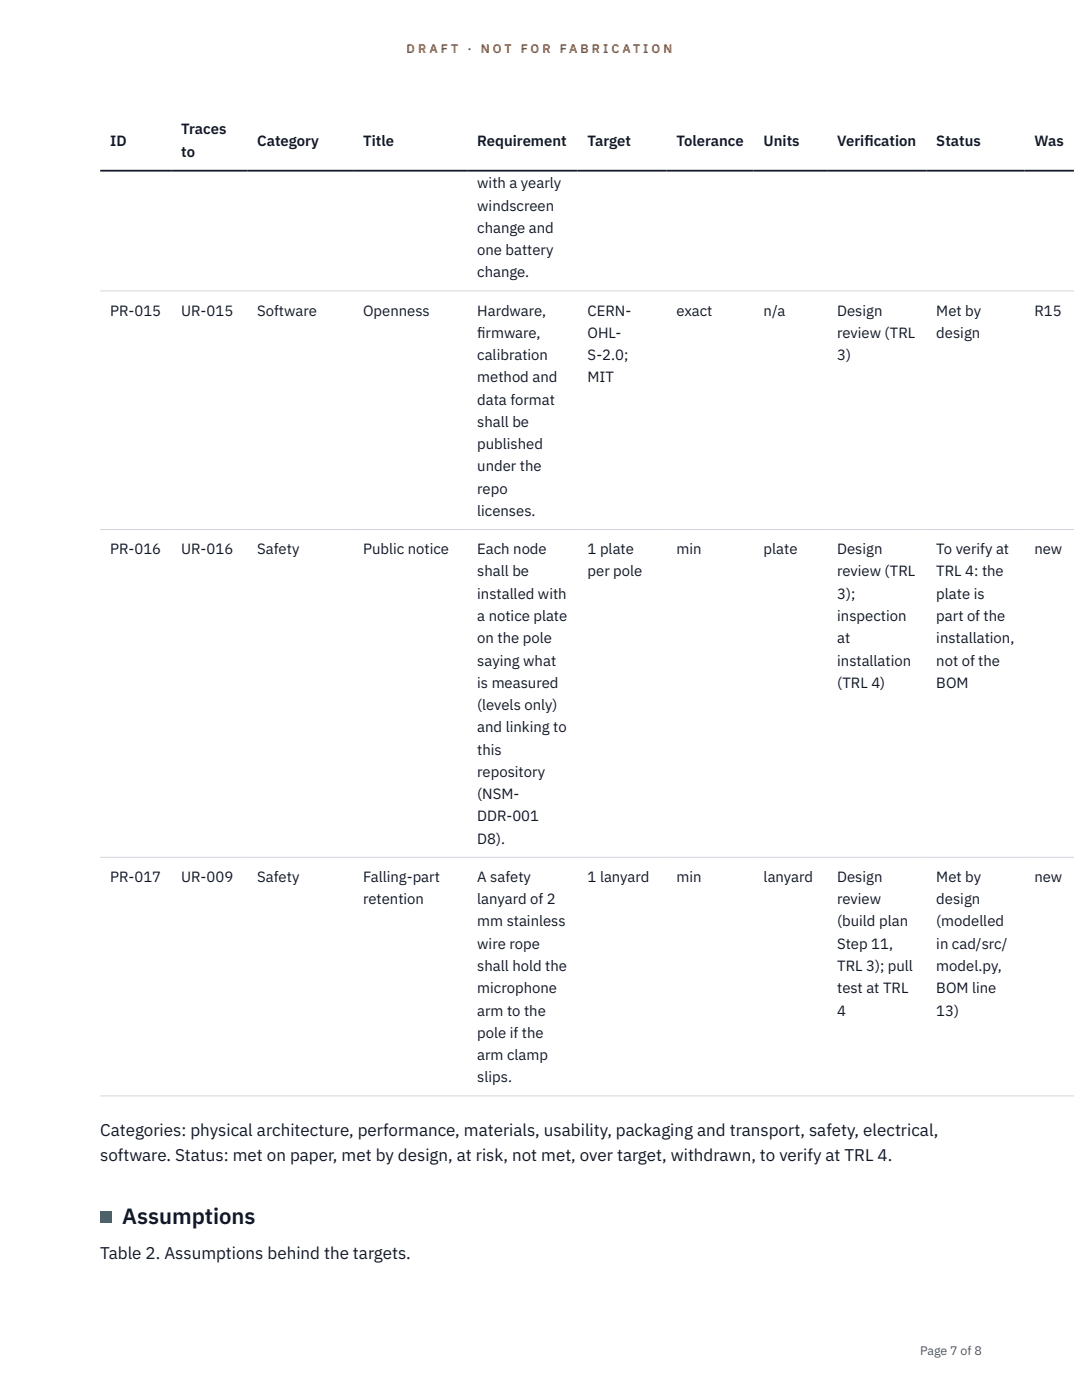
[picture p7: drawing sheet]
<svg xmlns="http://www.w3.org/2000/svg" width="216mm" height="279mm" viewBox="0 0 216 279" stroke-linecap="round" stroke-linejoin="round" font-family="sans-serif">
<defs><g id="words">
<text font-size="4.4" fill="#111827" x="24.4" y="244.4">Assumptions</text>
<g font-size="3.4" fill="#111827">
<text x="20" y="226.6">Categories: physical architecture, performance, materials, usability, packaging and transport, safety, electrical,</text>
<text x="20" y="231.7">software. Status: met on paper, met by design, at risk, not met, over target, withdrawn, to verify at TRL 4.</text>
<text x="20" y="251.3">Table 2. Assumptions behind the targets.</text>
</g>
<g font-size="3" fill="#111827">
<text x="22" y="29.1">ID</text>
<text x="36.2" y="26.8">Traces</text>
<text x="51.3" y="29.1">Category</text>
<text x="72.5" y="29.1">Title</text>
<text x="95.2" y="29.1">Requirement</text>
<text x="117.2" y="29.1">Target</text>
<text x="135" y="29.1">Tolerance</text>
<text x="152.4" y="29.1">Units</text>
<text x="167.1" y="29.1">Verif</text>
<text x="172.5" y="29.1">ication</text>
<text x="186.8" y="29.1">Status</text>
<text x="206.4" y="29.1">Was</text>
<text x="36.2" y="31.3">to</text>
<text x="95.2" y="37.6">with a yearly</text>
<text x="95.2" y="42">windscreen</text>
<text x="95.2" y="46.5">change and</text>
<text x="95.2" y="50.9">one battery</text>
<text x="95.2" y="55.4">change.</text>
<text x="22" y="63">PR-015</text>
<text x="36.2" y="63">UR-015</text>
<text x="51.3" y="63">Software</text>
<text x="72.5" y="63">Openness</text>
<text x="95.2" y="63">Hardware,</text>
<text x="117.2" y="63">CERN-</text>
<text x="135" y="63">exact</text>
<text x="152.4" y="63">n/a</text>
<text x="167.1" y="63">Design</text>
<text x="186.8" y="63">Met by</text>
<text x="206.4" y="63">R15</text>
<text x="95.2" y="67.4">f</text>
<text x="95.2" y="67.4">irmware,</text>
<text x="95.2" y="71.9">calibration</text>
<text x="117.2" y="67.4">OHL-</text>
<text x="117.2" y="71.9">S-2.0;</text>
<text x="167.1" y="67.4">review (TRL</text>
<text x="167.1" y="71.9">3)</text>
<text x="186.8" y="67.4">design</text>
<text x="95.2" y="76.3">method and</text>
<text x="117.2" y="76.3">MIT</text>
<text x="95.2" y="80.8">data format</text>
<text x="95.2" y="85.2">shall be</text>
<text x="95.2" y="89.6">published</text>
<text x="95.2" y="94.1">under the</text>
<text x="95.2" y="98.5">repo</text>
<text x="95.2" y="103">licenses.</text>
<text x="22" y="110.6">PR-016</text>
<text x="36.2" y="110.6">UR-016</text>
<text x="51.3" y="110.6">Safety</text>
<text x="72.5" y="110.6">Public notice</text>
<text x="95.2" y="110.6">Each node</text>
<text x="117.2" y="110.6">1 plate</text>
<text x="135" y="110.6">min</text>
<text x="152.4" y="110.6">plate</text>
<text x="167.1" y="110.6">Design</text>
<text x="186.8" y="110.6">To verify at</text>
<text x="206.4" y="110.6">new</text>
<text x="95.2" y="115">shall be</text>
<text x="95.2" y="119.5">installed with</text>
<text x="117.2" y="115">per pole</text>
<text x="167.1" y="115">review (TRL</text>
<text x="167.1" y="119.5">3);</text>
<text x="186.8" y="115">TRL 4: the</text>
<text x="186.8" y="119.5">plate is</text>
<text x="95.2" y="123.9">a notice plate</text>
<text x="167.1" y="123.9">inspection</text>
<text x="186.8" y="123.9">part of the</text>
<text x="95.2" y="128.4">on the pole</text>
<text x="167.1" y="128.4">at</text>
<text x="186.8" y="128.4">installation,</text>
<text x="95.2" y="132.8">saying what</text>
<text x="95.2" y="137.3">is measured</text>
<text x="167.1" y="132.8">installation</text>
<text x="167.1" y="137.3">(TRL 4)</text>
<text x="186.8" y="132.8">not of the</text>
<text x="186.8" y="137.3">BOM</text>
<text x="95.2" y="141.7">(levels only)</text>
<text x="95.2" y="146.2">and linking to</text>
<text x="95.2" y="150.6">this</text>
<text x="95.2" y="155.1">repository</text>
<text x="95.2" y="159.5">(NSM-</text>
<text x="95.2" y="163.9">DDR-001</text>
<text x="95.2" y="168.4">D8).</text>
<text x="22" y="176">PR-017</text>
<text x="36.2" y="176">UR-009</text>
<text x="51.3" y="176">Safety</text>
<text x="72.5" y="176">Falling-part</text>
<text x="95.2" y="176">A safety</text>
<text x="117.2" y="176">1 lanyard</text>
<text x="135" y="176">min</text>
<text x="152.4" y="176">lanyard</text>
<text x="167.1" y="176">Design</text>
<text x="186.8" y="176">Met by</text>
<text x="206.4" y="176">new</text>
<text x="72.5" y="180.5">retention</text>
<text x="95.2" y="180.5">lanyard of 2</text>
<text x="95.2" y="184.9">mm stainless</text>
<text x="167.1" y="180.5">review</text>
<text x="167.1" y="184.9">(build plan</text>
<text x="186.8" y="180.5">design</text>
<text x="186.8" y="184.9">(modelled</text>
<text x="95.2" y="189.3">wire rope</text>
<text x="167.1" y="189.3">Step 11,</text>
<text x="186.8" y="189.3">in cad/src/</text>
<text x="95.2" y="193.8">shall hold the</text>
<text x="167.1" y="193.8">TRL 3); pull</text>
<text x="186.8" y="193.8">model.py,</text>
<text x="95.2" y="198.2">microphone</text>
<text x="95.2" y="202.7">arm to the</text>
<text x="167.1" y="198.2">test at TRL</text>
<text x="167.1" y="202.7">4</text>
<text x="186.8" y="198.2">BOM line</text>
<text x="186.8" y="202.7">13)</text>
<text x="95.2" y="207.1">pole if the</text>
<text x="95.2" y="211.6">arm clamp</text>
<text x="95.2" y="216">slips.</text>
</g>
<g font-size="2.5" fill="#b45309">
<text x="81.1" y="10.5">D R A F T</text>
<text x="93.3" y="10.5">·</text>
<text x="95.9" y="10.5">N O T</text>
<text x="103.9" y="10.5">F O R</text>
<text x="111.7" y="10.5">F A B R I C A T I O N</text>
</g>
<text font-size="2.5" fill="#4b5563" x="183.6" y="270.3">Page 7 of 8</text>
</g></defs>
<path d="M20 58.1h194.3M20 105.7h194.3M20 171.1h194.3M20 218.7h194.3" fill="none" stroke="#d1d5db" stroke-width=".2"/>
<path d="M20 34.1h194.3" fill="none" stroke="#111827" stroke-width=".35"/>
<path d="M20 241.8h2.2v2.2h-2.2z" fill="#0f766e"/>
<use href="#words"/>
</svg>
